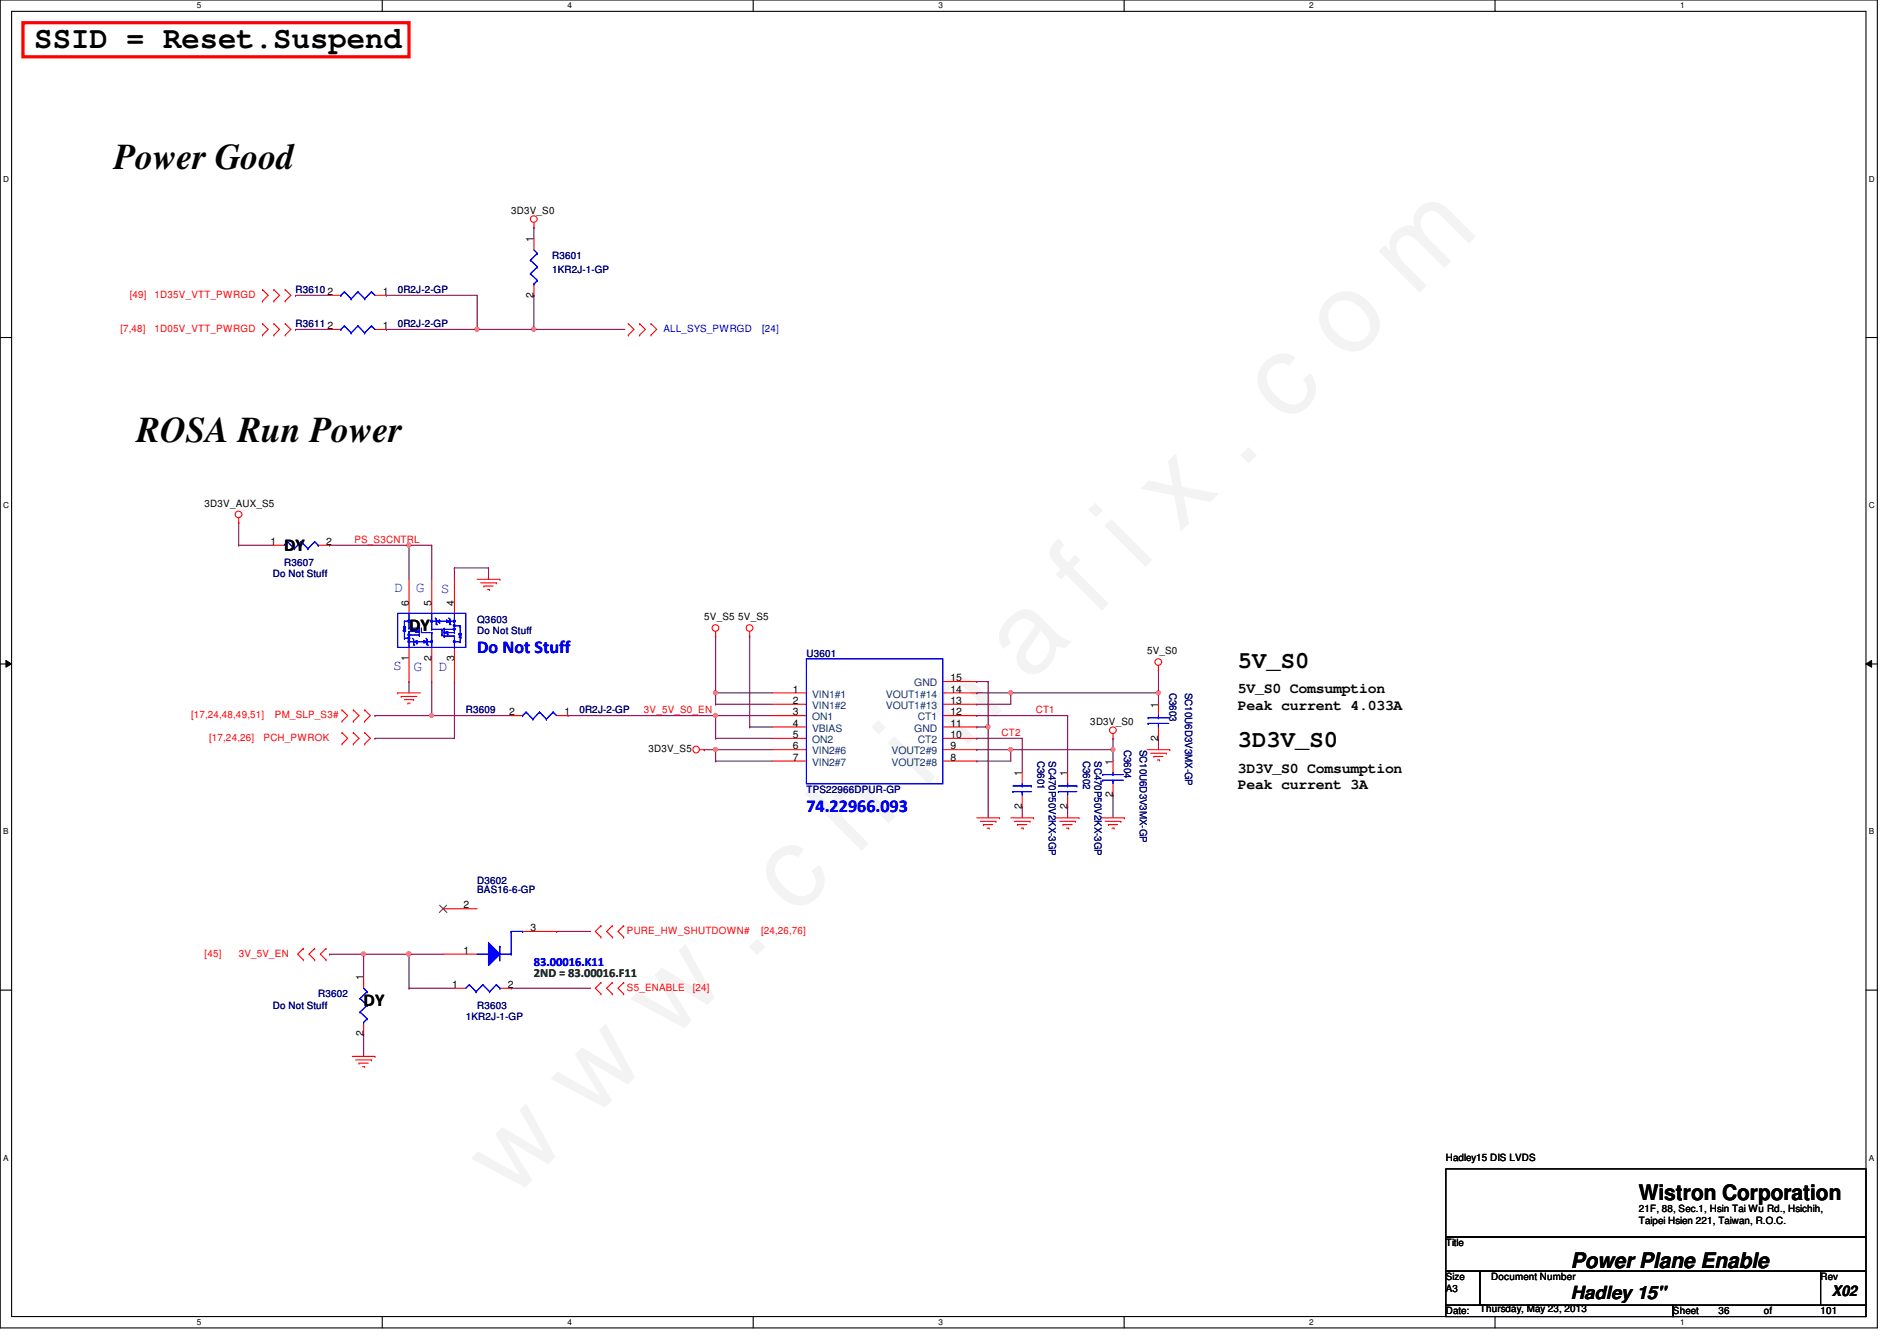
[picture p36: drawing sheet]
<svg xmlns="http://www.w3.org/2000/svg" width="297mm" height="210mm" viewBox="0 0 297 210" stroke-linecap="round" stroke-linejoin="round" font-family="sans-serif">
<defs><g id="words">
<text font-size="17.6" fill="#f0f" x="80.1" y="188" transform="rotate(-45 80.1 188)">w w w . c h i n a f i x . c o m</text>
<g font-size="5.7">
<text x="17.8" y="26.5">Power Good</text>
<text x="21.4" y="69.1">ROSA Run Power</text>
</g>
<text font-size="4.8" x="5.4" y="7.6">SSID = Reset.Suspend</text>
<g font-size="3.7">
<text x="193.8" y="104.5">5V_S0</text>
<text x="193.8" y="117">3D3V_S0</text>
</g>
<g font-size="3.3">
<text x="256.6" y="187.9">Wistron Corporation</text>
<text x="246" y="198.5">Power Plane Enable</text>
</g>
<g font-size="2.8">
<text x="44.5" y="86.3">DY</text>
<text x="64" y="98.7">DY</text>
<text x="56.9" y="157.4">DY</text>
<text x="246" y="203.3">Hadley 15&quot;</text>
</g>
<g font-size="2.8" fill="#00f">
<text x="74.7" y="102.3">Do Not Stuff</text>
<text x="126.3" y="127.2">74.22966.093</text>
</g>
<g font-size="2.3" fill="#00f">
<text x="61.7" y="92.7">D</text>
<text x="65.1" y="92.7">G</text>
<text x="69" y="92.9">S</text>
<text x="61.5" y="104.8">S</text>
<text x="64.8" y="105">G</text>
<text x="68.7" y="105">D</text>
</g>
<g font-size="2.3">
<text x="193.8" y="108.5">5V_S0 Comsumption</text>
<text x="193.8" y="111.1">Peak current 4.033A</text>
<text x="193.8" y="121">3D3V_S0 Comsumption</text>
<text x="193.8" y="123.5">Peak current 3A</text>
<text x="286.8" y="202.8">X02</text>
</g>
<text font-size="1.9" fill="#008000" x="83.6" y="153">2ND = 83.00016.F11</text>
<text font-size="1.9" fill="#00f" x="83.6" y="151.2">83.00016.K11</text>
<g font-size="1.6">
<text x="80" y="33.4">3D3V_S0</text>
<text x="83.6" y="37.9" transform="rotate(-90 83.6 37.9)">1</text>
<text x="51.3" y="46.2">2</text>
<text x="59.9" y="46.2">1</text>
<text x="83.6" y="46.6" transform="rotate(-90 83.6 46.6)">2</text>
<text x="51.3" y="51.5">2</text>
<text x="59.9" y="51.5">1</text>
<text x="32" y="79.3">3D3V_AUX_S5</text>
<text x="42.4" y="85.3">1</text>
<text x="51.1" y="85.3">2</text>
<text x="64" y="94.8" transform="rotate(-90 64 94.8)">6</text>
<text x="67.6" y="94.8" transform="rotate(-90 67.6 94.8)">5</text>
<text x="71.1" y="94.8" transform="rotate(-90 71.1 94.8)">4</text>
<text x="110.3" y="97.1">5V_S5</text>
<text x="115.6" y="97.1">5V_S5</text>
<text x="64" y="103.5" transform="rotate(-90 64 103.5)">1</text>
<text x="67.6" y="103.5" transform="rotate(-90 67.6 103.5)">2</text>
<text x="71.1" y="103.5" transform="rotate(-90 71.1 103.5)">3</text>
<text x="148.8" y="106.6">15</text>
<text x="179.6" y="102.4">5V_S0</text>
<text x="79.7" y="112">2</text>
<text x="88.4" y="112">1</text>
<text x="124.2" y="108.4">1</text>
<text x="124.2" y="110.2">2</text>
<text x="124.2" y="112">3</text>
<text x="124.2" y="113.7">4</text>
<text x="148.8" y="112">12</text>
<text x="148.8" y="113.7">11</text>
<text x="148.8" y="110.2">13</text>
<text x="148.8" y="108.4">14</text>
<text x="170.7" y="113.5">3D3V_S0</text>
<text x="181.4" y="110.8" transform="rotate(-90 181.4 110.8)">1</text>
<text x="101.6" y="117.7">3D3V_S5</text>
<text x="124.2" y="115.5">5</text>
<text x="124.2" y="117.3">6</text>
<text x="124.2" y="119.1">7</text>
<text x="148.8" y="115.5">10</text>
<text x="148.8" y="119.1">8</text>
<text x="148.8" y="117.3">9</text>
<text x="174.2" y="119.7" transform="rotate(-90 174.2 119.7)">1</text>
<text x="181.4" y="115.9" transform="rotate(-90 181.4 115.9)">2</text>
<text x="160" y="121.5" transform="rotate(-90 160 121.5)">1</text>
<text x="167.1" y="121.5" transform="rotate(-90 167.1 121.5)">1</text>
<text x="174.2" y="124.8" transform="rotate(-90 174.2 124.8)">2</text>
<text x="160" y="126.6" transform="rotate(-90 160 126.6)">2</text>
<text x="167.1" y="126.6" transform="rotate(-90 167.1 126.6)">2</text>
<text x="72.6" y="142.2">2</text>
<text x="72.6" y="149.3">1</text>
<text x="83.1" y="145.8">3</text>
<text x="56.9" y="153.5" transform="rotate(-90 56.9 153.5)">1</text>
<text x="70.8" y="154.6">1</text>
<text x="79.5" y="154.6">2</text>
<text x="56.9" y="162.1" transform="rotate(-90 56.9 162.1)">2</text>
<text x="226.4" y="181.7">Hadley15 DIS LVDS</text>
<text x="256.6" y="189.7">21F, 88, Sec.1, Hsin Tai Wu Rd., Hsichih,</text>
<text x="256.6" y="191.6">Taipei Hsien 221, Taiwan, R.O.C.</text>
<text x="226.4" y="195.1">Title</text>
<text x="226.4" y="200.4">Size</text>
<text x="226.4" y="202.2">A3</text>
<text x="233.5" y="200.4">Document Number</text>
<text x="285.1" y="200.4">Rev</text>
<text x="226.4" y="205.7">Date:</text>
<text x="231.7" y="205.4">Thursday, May 23, 2013</text>
<text x="262" y="205.7">Sheet</text>
<text x="269.1" y="205.7">36</text>
<text x="276.2" y="205.7">of</text>
<text x="285.1" y="205.7">101</text>
</g>
<g font-size="1.6" fill="#000080">
<text x="86.4" y="40.6">R3601</text>
<text x="46.3" y="45.9">R3610</text>
<text x="62.3" y="45.9">0R2J-2-GP</text>
<text x="86.4" y="42.7">1KR2J-1-GP</text>
<text x="46.3" y="51.2">R3611</text>
<text x="62.3" y="51.2">0R2J-2-GP</text>
<text x="44.5" y="88.6">R3607</text>
<text x="42.7" y="90.3">Do Not Stuff</text>
<text x="74.7" y="97.5">Q3603</text>
<text x="74.7" y="99.2">Do Not Stuff</text>
<text x="126.3" y="102.8">U3601</text>
<text x="72.9" y="111.7">R3609</text>
<text x="90.7" y="111.7">0R2J-2-GP</text>
<text x="183.1" y="108.5" transform="rotate(90 183.1 108.5)">C3603</text>
<text x="185.6" y="108.5" transform="rotate(90 185.6 108.5)">SC10U6D3V3MX-GP</text>
<text x="162.5" y="119.1" transform="rotate(90 162.5 119.1)">C3601</text>
<text x="164.2" y="119.1" transform="rotate(90 164.2 119.1)">SC470P50V2KX-3GP</text>
<text x="169.6" y="119.1" transform="rotate(90 169.6 119.1)">C3602</text>
<text x="171.4" y="119.1" transform="rotate(90 171.4 119.1)">SC470P50V2KX-3GP</text>
<text x="176" y="117.3" transform="rotate(90 176 117.3)">C3604</text>
<text x="178.5" y="117.3" transform="rotate(90 178.5 117.3)">SC10U6D3V3MX-GP</text>
<text x="126.3" y="124.1">TPS22966DPUR-GP</text>
<text x="74.7" y="138.3">D3602</text>
<text x="74.7" y="139.8">BAS16-6-GP</text>
<text x="42.7" y="157.9">Do Not Stuff</text>
<text x="49.8" y="156.1">R3602</text>
<text x="72.9" y="159.7">1KR2J-1-GP</text>
<text x="74.7" y="157.9">R3603</text>
</g>
<g font-size="1.6" fill="#f00">
<text x="20.3" y="46.6">[49]</text>
<text x="24.2" y="46.6">1D35V_VTT_PWRGD</text>
<text x="18.9" y="51.9">[7,48]</text>
<text x="24.2" y="51.9">1D05V_VTT_PWRGD</text>
<text x="55.5" y="85">PS_S3CNTRL</text>
<text x="29.9" y="112.4">[17,24,48,49,51]</text>
<text x="43" y="112.4">PM_SLP_S3#</text>
<text x="100.8" y="111.7">3V_5V_S0_EN</text>
<text x="162.2" y="111.7">CT1</text>
<text x="32.8" y="116">[17,24,26]</text>
<text x="41.3" y="116">PCH_PWROK</text>
<text x="156.8" y="115.2">CT2</text>
<text x="32" y="149.7">[45]</text>
<text x="37.4" y="149.7">3V_5V_EN</text>
<text x="98.2" y="146.2">PURE_HW_SHUTDOWN#</text>
<text x="119.2" y="146.2">[24,26,76]</text>
<text x="98.2" y="155.1">S5_ENABLE</text>
<text x="108.5" y="155.1">[24]</text>
</g>
<g font-size="1.6" fill="#00f">
<text x="103.9" y="51.9">ALL_SYS_PWRGD</text>
<text x="119.3" y="51.9">[24]</text>
</g>
<g font-size="1.6" fill="#004080">
<text x="143.2" y="107.4">GND</text>
<text x="127.2" y="109.2">VIN1#1</text>
<text x="127.2" y="111">VIN1#2</text>
<text x="127.2" y="112.7">ON1</text>
<text x="138.7" y="111">VOUT1#13</text>
<text x="138.7" y="109.2">VOUT1#14</text>
<text x="143.7" y="112.7">CT1</text>
<text x="127.2" y="114.5">VBIAS</text>
<text x="127.2" y="116.3">ON2</text>
<text x="127.2" y="118.1">VIN2#6</text>
<text x="127.2" y="119.8">VIN2#7</text>
<text x="139.6" y="119.8">VOUT2#8</text>
<text x="139.6" y="118.1">VOUT2#9</text>
<text x="143.2" y="114.5">GND</text>
<text x="143.7" y="116.3">CT2</text>
</g>
<g font-size="1.3">
<text x="30.8" y="1.3">5</text>
<text x="88.9" y="1.3">4</text>
<text x="146.9" y="1.3">3</text>
<text x="205" y="1.3">2</text>
<text x="263.1" y="1.3">1</text>
<text x=".5" y="28.4">D</text>
<text x="292.6" y="28.4">D</text>
<text x=".5" y="79.5">C</text>
<text x="292.6" y="79.5">C</text>
<text x=".5" y="130.6">B</text>
<text x="292.6" y="130.6">B</text>
<text x=".5" y="181.7">A</text>
<text x="292.6" y="181.7">A</text>
<text x="30.8" y="207.4">5</text>
<text x="88.9" y="207.4">4</text>
<text x="146.9" y="207.4">3</text>
<text x="205" y="207.4">2</text>
<text x="263.1" y="207.4">1</text>
</g>
</g></defs>
<path d="M0 0h294v207.9h-294zM1.8 1.8h290.4v204.3h-290.4z" fill="none" stroke="#000" stroke-width=".17"/>
<g fill="#fff">
<path d="M30.8 .2h.7v1.4h-.7z"/>
<path d="M30.8 206.2h.7v1.4h-.7z"/>
</g>
<path d="M59.9 0v1.8M59.9 206.1v1.8" fill="none" stroke="#000" stroke-width=".17"/>
<g fill="#fff">
<path d="M88.9 .2h.6v1.4h-.6z"/>
<path d="M88.9 206.2h.6v1.4h-.6z"/>
</g>
<path d="M117.9 0v1.8M117.9 206.1v1.8" fill="none" stroke="#000" stroke-width=".17"/>
<g fill="#fff">
<path d="M146.9 .2h.7v1.4h-.7z"/>
<path d="M146.9 206.2h.7v1.4h-.7z"/>
</g>
<path d="M176 0v1.8M176 206.1v1.8" fill="none" stroke="#000" stroke-width=".17"/>
<g fill="#fff">
<path d="M205 .2h.7v1.4h-.7z"/>
<path d="M205 206.2h.7v1.4h-.7z"/>
</g>
<path d="M234.1 0v1.8M234.1 206.1v1.8" fill="none" stroke="#000" stroke-width=".17"/>
<g fill="#fff">
<path d="M263.1 .2h.7v1.4h-.7z"/>
<path d="M263.1 206.2h.7v1.4h-.7z"/>
<path d="M.5 27.3h.9v1.4h-.9z"/>
<path d="M292.6 27.3h.9v1.4h-.9z"/>
<path d="M.5 78.4h.9v1.4h-.9z"/>
<path d="M292.6 78.4h.9v1.4h-.9z"/>
</g>
<path d="M0 52.8h1.8M292.2 52.8h1.8" fill="none" stroke="#000" stroke-width=".17"/>
<g fill="#fff">
<path d="M.5 129.5h.8v1.4h-.8z"/>
<path d="M292.6 129.5h.9v1.4h-.9z"/>
</g>
<path d="M0 103.9h1.8M292.2 103.9h1.8" fill="none" stroke="#000" stroke-width=".17"/>
<path d="M.9 103.4l.9 .5-.9 .5zM292.2 103.9l.9-.5v1z" fill="#000"/>
<path d="M.9 103.4l.9 .5-.9 .5zM292.2 103.9l.9-.5v1z" fill="none" stroke="#000" stroke-width=".16"/>
<g fill="#fff">
<path d="M.5 180.5h.8v1.4h-.8z"/>
<path d="M292.6 180.5h.9v1.4h-.9z"/>
</g>
<path d="M0 155h1.8M292.2 155h1.8" fill="none" stroke="#000" stroke-width=".17"/>
<path d="M56.9 149.4h.1M56.9 149.4v3.5M56.9 149.4h7.1" fill="none" stroke="#800040" stroke-width=".17"/>
<circle cx="64" cy="149.3" r=".32" fill="#f0f"/>
<circle cx="64" cy="149.3" r=".32" fill="none" stroke="#f0f" stroke-width=".17"/>
<circle cx="56.9" cy="149.3" r=".32" fill="#f0f"/>
<circle cx="56.9" cy="149.3" r=".32" fill="none" stroke="#f0f" stroke-width=".17"/>
<path d="M64 154.7h.1M64 149.4h.1M64 154.7h7.2M64 149.4h5.4M64 149.4v5.3" fill="none" stroke="#800040" stroke-width=".17"/>
<circle cx="64" cy="149.3" r=".32" fill="#f0f"/>
<circle cx="64" cy="149.3" r=".32" fill="none" stroke="#f0f" stroke-width=".17"/>
<path d="M51.6 149.4h.1M51.6 149.4h5.3M56.9 161.8h.1M56.9 161.8v3.6" fill="none" stroke="#800040" stroke-width=".17"/>
<circle cx="67.6" cy="112" r=".32" fill="#f0f"/>
<circle cx="67.6" cy="112" r=".32" fill="none" stroke="#f0f" stroke-width=".17"/>
<g fill="none" stroke="#800040" stroke-width=".17">
<path d="M46.3 46.2h.1M46.3 51.6h.1M46.3 46.2h5.3M46.3 51.6h5.3M60.5 46.2h.1M60.5 46.2h14.2M37.4 81.8h.1M37.4 85.3h.1M37.4 85.3h5.3M37.4 81.8v3.5M64 85.3h.1M64 85.3v5.4"/>
<path d="M64 85.3h3.6M58.7 115.6h.1M58.7 112h.1M58.7 115.6h12.5M58.7 112h8.9M64 106.7h.1M64 106.7v1.8"/>
</g>
<circle cx="64" cy="85.3" r=".32" fill="#f0f"/>
<circle cx="64" cy="85.3" r=".32" fill="none" stroke="#f0f" stroke-width=".17"/>
<path d="M60.5 51.6h.1M60.5 51.6h14.2M51.6 85.3h.1M51.6 85.3h12.4" fill="none" stroke="#800040" stroke-width=".17"/>
<g fill="none" stroke="#f00" stroke-width=".17">
<path d="M41.1 52.5h.1M41.1 50.7h.1M41.1 47.1h.1M41.1 45.3h.1M41.1 50.7l.9 .9-.9 .9M41.1 45.3l.9 .9-.9 .9M42.9 50.7h.1M42.9 52.5h.1M42.9 45.3h.1M42.9 47.1h.1M42.9 50.7l.9 .9-.9 .9M42.9 45.3l.9 .9-.9 .9"/>
<path d="M44.7 52.5h.1M44.7 50.7h.1M44.7 47.1h.1M44.7 45.3h.1M44.7 50.7l.8 .9-.8 .9M44.7 45.3l.8 .9-.8 .9M37.4 81.8h.1M37.4 81.1v.7M64 90.7v5.3M53.5 112.9h.1M53.5 111.1h.1M53.5 116.5h.1"/>
<path d="M53.5 114.7h.1M53.5 111.1l.9 .9-.9 .9M53.5 114.7l.9 .9-.9 .9M55.3 111.1h.1M55.3 112.9h.1M55.3 114.7h.1M55.3 116.5h.1M55.3 111.1l.9 .9-.9 .9M55.3 114.7l.9 .9-.9 .9M57.1 112.9h.1M57.1 111.1h.1M57.1 116.5h.1"/>
<path d="M57.1 114.7h.1M57.1 114.7l.9 .9-.9 .9M57.1 111.1l.9 .9-.9 .9M62.3 108.5h.1M62.3 108.5h3.5M62.8 109h.1M62.8 109h2.5M63.3 109.5h1.5M63.9 110.1h.1M63.9 110.1h.3M64 101.3v5.4M64.8 109.5h.1"/>
<path d="M47.5 150.2h.1M47.5 148.5h.1M47.5 148.5l-.9 .9 .9 .8M49.3 148.5h.1M49.3 150.2h.1M49.3 148.5l-.9 .9 .9 .8M51.1 150.2h.1M51.1 148.5h.1M51.1 148.5l-.9 .9 .9 .8M55.2 165.4h3.5M55.7 165.9h2.5M56.2 166.4h.1"/>
<path d="M56.2 166.4h1.5M56.8 167h.3M57.1 167h.1M58.2 165.9h.1M58.7 165.4h.1"/>
<circle cx="37.4" cy="80.5" r=".52"/>
</g>
<path d="M226.4 183h65.8v10.6h-65.8zM226.4 193.6h65.8v5.4h-65.8zM226.4 199h5.3v5.3h-5.3zM231.7 199h53.4v5.3h-53.4zM285.1 199h7.1v5.3h-7.1zM226.4 204.3h35.6v1.8h-35.6zM262 204.3h30.2v1.8h-30.2z" fill="none" stroke="#000" stroke-width=".17"/>
<path d="M3.6 3.6h60.4v5.3h-60.4z" fill="none" stroke="#f00" stroke-width=".51"/>
<g fill="none" stroke="#00f" stroke-width=".17">
<path d="M63.2 98.7h.1M63.2 98.1h.3M63.2 98.7h.3M63.2 98.7l.1-.6 .2 .6M63.3 97.2h.1M63.3 99.9h.1M63.3 97.2h.7M63.3 97.2v2.7M63.5 98.1h.1M63.5 98.7h.1M64 98.3h.1M64 98.8h.1"/>
<path d="M64 96v2.3M64 98.8v2.5M64 98.3h1.7M64 99.4h1.7M64 98.8h1.7M64.6 99.9l.2 .2M65.1 98.7h.1M65.1 98.7v.3l.6-.2M65.1 98.7l.6 .1M65.7 98.3h.1M65.7 99.4h.1M65.7 98.8h.1"/>
<path d="M65.7 99.2h.1M65.7 98.7h.1M65.7 98.1h.1M65.7 98.1v.4M65.7 98.7v.3M65.7 99.2v.4M66 98.3h.1M66 98.3v.7h1.6M66.7 99.9l.2 .2M64 100.5h2.7M64.8 100.8h.1M64.8 100.1h.1"/>
<path d="M64.8 100.5h.1M64.8 100.1v.7M64.8 100.5l.5 .1M64.8 100.8l.1 .2M65.3 100.6h.1M65.3 100.3h.1M65.3 100.3l-.5 .2M65.3 100.3v.3M66.4 100.3h.1M66.4 100.3v.3l.5-.1M66.4 100.3l.5 .2M66.7 100.5h.1"/>
<path d="M66.9 100.8h.1M66.9 100.5h.1M66.9 100.1h.1M66.9 100.1v.7M66.9 100.5h.7M66.9 100.8l.2 .2"/>
</g>
<path d="M63.9 100.3h.2v.2h-.2z" fill-rule="evenodd" fill="#00f"/>
<path d="M63.9 100.3h.2v.2h-.2z" fill="none" stroke="#00f" stroke-width=".17"/>
<path d="M63.9 99.3h.2v.2h-.2z" fill-rule="evenodd" fill="#00f"/>
<path d="M63.9 99.3h.2v.2h-.2z" fill="none" stroke="#00f" stroke-width=".17"/>
<path d="M63.9 97.1h.2v.3h-.2z" fill-rule="evenodd" fill="#00f"/>
<path d="M63.9 97.1h.2v.3h-.2z" fill="none" stroke="#00f" stroke-width=".17"/>
<path d="M63.9 99.8h.2v.2h-.2z" fill-rule="evenodd" fill="#00f"/>
<path d="M63.3 99.9h.7M63.9 99.8h.2v.2h-.2zM64 99.9h.1" fill="none" stroke="#00f" stroke-width=".17"/>
<path d="M67.5 97.1h.2v.3h-.2z" fill-rule="evenodd" fill="#00f"/>
<path d="M67.5 97.1h.2v.3h-.2z" fill="none" stroke="#00f" stroke-width=".17"/>
<path d="M67.5 100.3h.2v.2h-.2z" fill-rule="evenodd" fill="#00f"/>
<g fill="none" stroke="#00f" stroke-width=".17">
<path d="M62.3 96h10.6v5.3h-10.6zM63.2 98.7h.1M63.2 98.1h.3M63.2 98.7h.3M63.2 98.7l.1-.6 .2 .6M63.3 97.2h.1M63.3 99.9h.1M63.3 97.2h.7M63.3 97.2v2.7M63.5 98.1h.1M63.5 98.7h.1M64 98.3h.1"/>
<path d="M64 98.8h.1M64 96v2.3M64 98.8v2.5M64 98.3h1.7M64 99.4h1.7M64 98.8h1.7M64.6 99.9l.2 .2M65.1 98.7h.1M65.1 98.7v.3l.6-.2M65.1 98.7l.6 .1M65.7 98.3h.1M65.7 99.4h.1"/>
<path d="M65.7 98.8h.1M65.7 99.2h.1M65.7 98.7h.1M65.7 98.1h.1M65.7 98.1v.4M65.7 98.7v.3M65.7 99.2v.4M66 98.3h.1M66 98.3v.7h1.6M66.7 99.9l.2 .2M64 100.5h2.7M64.8 100.8h.1"/>
<path d="M64.8 100.1h.1M64.8 100.5h.1M64.8 100.1v.7M64.8 100.5l.5 .1M64.8 100.8l.1 .2M65.3 100.6h.1M65.3 100.3h.1M65.3 100.3l-.5 .2M65.3 100.3v.3M66.4 100.3h.1M66.4 100.3v.3l.5-.1M66.4 100.3l.5 .2"/>
<path d="M66.7 100.5h.1M66.9 100.8h.1M66.9 100.5h.1M66.9 100.1h.1M66.9 100.1v.7M66.9 100.5h.7M66.9 100.8l.2 .2M67.5 100.3h.2v.2h-.2z"/>
</g>
<path d="M63.9 100.3h.2v.2h-.2z" fill-rule="evenodd" fill="#00f"/>
<path d="M63.9 100.3h.2v.2h-.2z" fill="none" stroke="#00f" stroke-width=".17"/>
<path d="M63.9 99.3h.2v.2h-.2z" fill-rule="evenodd" fill="#00f"/>
<path d="M63.9 99.3h.2v.2h-.2z" fill="none" stroke="#00f" stroke-width=".17"/>
<path d="M63.9 97.1h.2v.3h-.2z" fill-rule="evenodd" fill="#00f"/>
<path d="M63.9 97.1h.2v.3h-.2z" fill="none" stroke="#00f" stroke-width=".17"/>
<path d="M63.9 99.8h.2v.2h-.2z" fill-rule="evenodd" fill="#00f"/>
<path d="M63.3 99.9h.7M63.9 99.8h.2v.2h-.2zM64 99.9h.1" fill="none" stroke="#00f" stroke-width=".17"/>
<path d="M67.5 97.1h.2v.3h-.2z" fill-rule="evenodd" fill="#00f"/>
<path d="M67.5 97.1h.2v.3h-.2z" fill="none" stroke="#00f" stroke-width=".17"/>
<path d="M67.5 100.3h.2v.2h-.2z" fill-rule="evenodd" fill="#00f"/>
<g fill="none" stroke="#00f" stroke-width=".17">
<path d="M53.4 46.2h.1M53.4 51.6h.1M53.9 45.7h.1M53.9 51h.1M53.9 45.7l1.1 1.1M53.9 45.7l-.5 .5M53.9 51l1.1 1.1M53.9 51l-.5 .6M55 46.8h.1M55 52.1h.1M56 45.7h.1M56 51h.1"/>
<path d="M56 45.7l1.1 1.1M56 45.7l-1 1.1M56 51l1.1 1.1M56 51l-1 1.1M57.1 46.8h.1M57.1 52.1h.1M58.2 45.7h.1M58.2 51h.1M58.2 45.7l.5 .5M58.2 45.7l-1.1 1.1M58.2 51l.5 .6M58.2 51l-1.1 1.1"/>
<path d="M45 84.8h.1M45 84.8l-.5 .5M45 84.8l1.1 1.1M46.1 85.9h.1M47.2 84.8h.1M47.2 84.8l-1.1 1.1M47.2 84.8l1 1.1M48.2 85.9h.1M49.3 84.8h.1M49.3 84.8l-1.1 1.1M49.3 84.8l.5 .5M49.8 85.3h.1"/>
<path d="M62.3 96h10.6v5.3h-10.6zM67.5 100.3h.2v.2h-.2zM56.4 156.3h.1M56.4 158.4h.1M56.4 156.3l1.1 1.1M56.4 158.4l1.1 1.1M56.9 154.7l.6 .5M57.5 155.2h.1M57.5 157.4h.1M57.5 159.5h.1M57.5 155.2l-1.1 1.1M57.5 157.4l-1.1 1"/>
<path d="M57.5 159.5l-.6 .5M56.9 160h.1"/>
</g>
<path d="M51.6 46.2h1.8M51.6 51.6h1.8M58.7 46.2h1.8M58.7 51.6h1.8M42.7 85.3h1.8M49.8 85.3h1.8M56.9 152.9v1.8M56.9 160v1.8" fill="none" stroke="#f00" stroke-width=".17"/>
<circle cx="64" cy="149.3" r=".32" fill="#f0f"/>
<circle cx="64" cy="149.3" r=".32" fill="none" stroke="#f0f" stroke-width=".17"/>
<circle cx="56.9" cy="149.3" r=".32" fill="#f0f"/>
<circle cx="56.9" cy="149.3" r=".32" fill="none" stroke="#f0f" stroke-width=".17"/>
<circle cx="64" cy="149.3" r=".32" fill="#f0f"/>
<circle cx="64" cy="149.3" r=".32" fill="none" stroke="#f0f" stroke-width=".17"/>
<circle cx="67.6" cy="112" r=".32" fill="#f0f"/>
<circle cx="67.6" cy="112" r=".32" fill="none" stroke="#f0f" stroke-width=".17"/>
<circle cx="64" cy="85.3" r=".32" fill="#f0f"/>
<circle cx="64" cy="85.3" r=".32" fill="none" stroke="#f0f" stroke-width=".17"/>
<use href="#words"/>
</svg>
